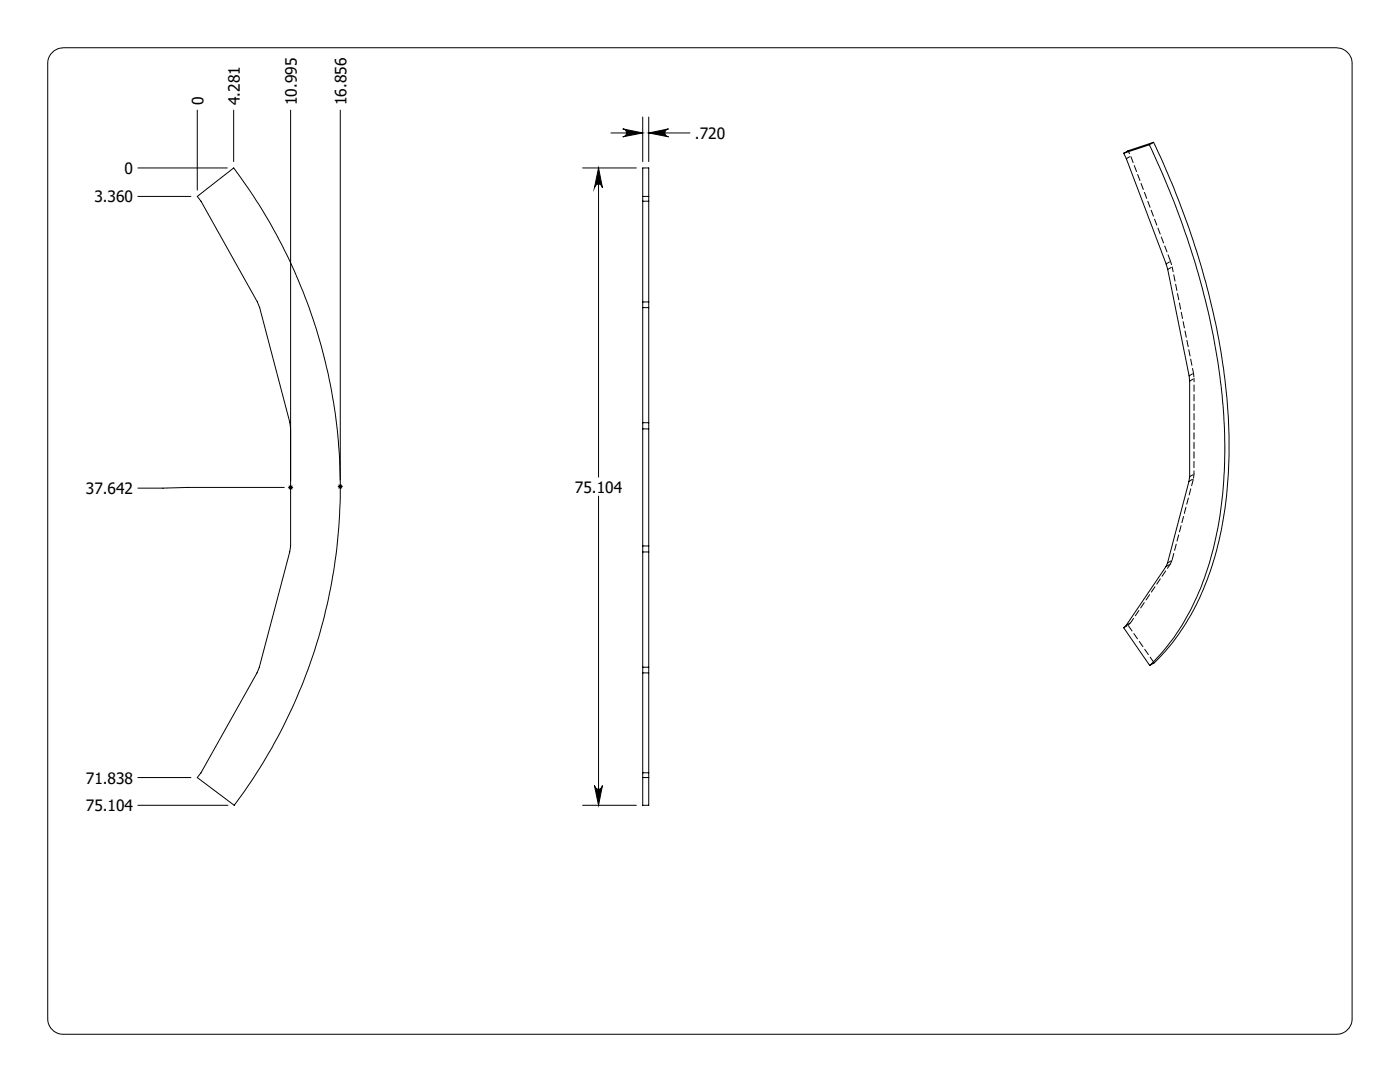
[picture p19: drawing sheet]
<svg xmlns="http://www.w3.org/2000/svg" width="279mm" height="216mm" viewBox="0 0 279 216" stroke-linecap="round" stroke-linejoin="round" font-family="sans-serif">
<defs><g id="words">
<g font-size="3.1">
<text x="40.6" y="21" transform="rotate(-90 40.6 21)">0</text>
<text x="47.9" y="21" transform="rotate(-90 47.9 21)">4.281</text>
<text x="59.2" y="21" transform="rotate(-90 59.2 21)">10.995</text>
<text x="69.2" y="21" transform="rotate(-90 69.2 21)">16.856</text>
<text x="138.7" y="27.7">.720</text>
<text x="24.9" y="34.7">0</text>
<text x="18.8" y="40.4">3.360</text>
<text x="17.1" y="98.6">37.642</text>
<text x="114.7" y="98.3">75.104</text>
<text x="17.1" y="156.4">71.838</text>
<text x="17.1" y="161.9">75.104</text>
</g>
</g></defs>
<g fill="none" stroke="#000" stroke-width=".2">
<path d="M10.2 10.8a3.3 3.3 0 0 1 2.5-1.3h254a3.2 3.2 0 0 1 3.1 3.2v190.5a3.1 3.1 0 0 1-3.1 3.2h-254a3.1 3.1 0 0 1-3.2-3.2v-190.5a2.93 2.93 0 0 1 .7-1.9zM27.5 33.5h17.9M27.5 39.2h10.6M39.4 22v15.9M46.6 22v10.2M58 22v86.9l-.2 1.2-6 23-.5 1.2-11.2 19.9-.7 1 7.3 5.5a105.9 105.9 0 0 0-.1-127.2l-7.2 5.7 .7 .9 11.3 20.2 .4 1.1 6.1 22.9 .1 1.3M67.9 22v73.8M116.3 33.5h10.7M119.5 33.5l.7 4a.79 .79 0 0 0-.8-.8 .79 .79 0 0 0-.8 .8zM119.5 33.5v61.7M121.9 26.5h6.4M124.3 25.7l4 .8-4 .8a.79 .79 0 0 0 .7-.8 .79 .79 0 0 0-.7-.8z"/>
<path d="M128.3 33.5h1.2v127.2h-1.2zM128.3 39.2h1.2M128.3 23.4v8.8M129.5 26.5l3.9-.8a.79 .79 0 0 0-.7 .8 .79 .79 0 0 0 .7 .8zM129.5 23.4v8.8M129.5 26.5h8.2M224.3 30.6l.5 1.1 8.2 22.1 4.3 21.2 .1 1.1v19l-4.4 17.2-.3 .8-7.9 11.7-.5 .5 5.1 7.5M229.4 28.9a152.1 152.1 0 0 1 14.8 54 80.5 80.5 0 0 1-4.7 34.6 44 44 0 0 1-10.1 15.3M229.4 28.9l-5.1 1.7M230.2 28.4a152.7 152.7 0 0 1 14.7 52 84.2 84.2 0 0 1-3.4 33.8 45.6 45.6 0 0 1-11.2 18.1l-.9 .5M230.2 28.4l-.8 .5M230.2 28.4l-5.1 1.7-.8 .5"/>
<path d="M128.3 40.1h1.2M128.3 60.3h1.2M128.3 61.4h1.2M56.7 97.3l-29.2 .1M57.5 97.3h1M57.6 96.9l.7 .7M58.3 96.9l-.7 .7M67.4 97.1h1M67.6 96.7l.7 .7M67.9 96.6v1M68.3 96.7l-.7 .7M119.5 99v61.7"/>
<path d="M128.3 84.3h1.2M128.3 85.6h1.2M128.3 110.1h1.2M128.3 108.9h1.2M128.3 134.3h1.2M128.3 133.1h1.2M27.5 155.2h10.6M118.6 156.7a.79 .79 0 0 0 .8 .8 .79 .79 0 0 0 .8-.8l-.7 4zM128.3 155.2h1.2M128.3 154.2h1.2M27.5 160.7h18M116.3 160.7h10.7"/>
</g>
<path d="M119.5 33.5l.7 4a.79 .79 0 0 0-.8-.8 .79 .79 0 0 0-.8 .8zM118.6 156.7a.79 .79 0 0 0 .8 .8 .79 .79 0 0 0 .8-.8l-.7 4zM129.5 26.5l3.9-.8a.79 .79 0 0 0-.7 .8 .79 .79 0 0 0 .7 .8zM124.3 25.7l4 .8-4 .8a.79 .79 0 0 0 .7-.8 .79 .79 0 0 0-.7-.8z" fill="#000"/>
<path d="M225.7 31.2l7.9 20.9M225.1 124.8l5.2 7.5" fill="none" stroke="#000" stroke-width=".2" stroke-dasharray="1.3 .6" stroke-dashoffset="-.1"/>
<g fill="none" stroke="#000" stroke-width=".2" stroke-dasharray="1.3 .6" stroke-dashoffset=".5">
<path d="M224.8 31.7l.9-.5M232.7 52.6l.9-.5M233.1 53.8l.8-.5M237.3 75l.9-.5M237.4 76l.9-.5M238.2 74.5l.1 1M237.3 96l.9-.5M237.4 95.1l.9-.5M238.3 94.6l-.1 .9M232.7 113l.9-.4M233 112.3l.9-.5M224.3 125.2l.8-.4"/>
<path d="M224.8 124.8l.8-.5"/>
</g>
<path d="M225.1 30.1l.6 1.1M233.6 52.1l.3 1.2M238.3 75.5v19.1" fill="none" stroke="#000" stroke-width=".2" stroke-dasharray="1.3 .6" stroke-dashoffset=".6"/>
<path d="M233.9 53.3l4.3 21.2" fill="none" stroke="#000" stroke-width=".2" stroke-dasharray="1.3 .6" stroke-dashoffset=".3"/>
<path d="M238.2 95.5l-4.3 16.3" fill="none" stroke="#000" stroke-width=".2" stroke-dasharray="1.3 .6" stroke-dashoffset="-.2"/>
<path d="M233.9 111.8l-.3 .8M225.6 124.3l-.5 .5" fill="none" stroke="#000" stroke-width=".2" stroke-dasharray="1.3 .6" stroke-dashoffset=".4"/>
<path d="M233.6 112.6l-8 11.7" fill="none" stroke="#000" stroke-width=".2" stroke-dasharray="1.3 .6" stroke-dashoffset=".2"/>
<use href="#words"/>
</svg>
